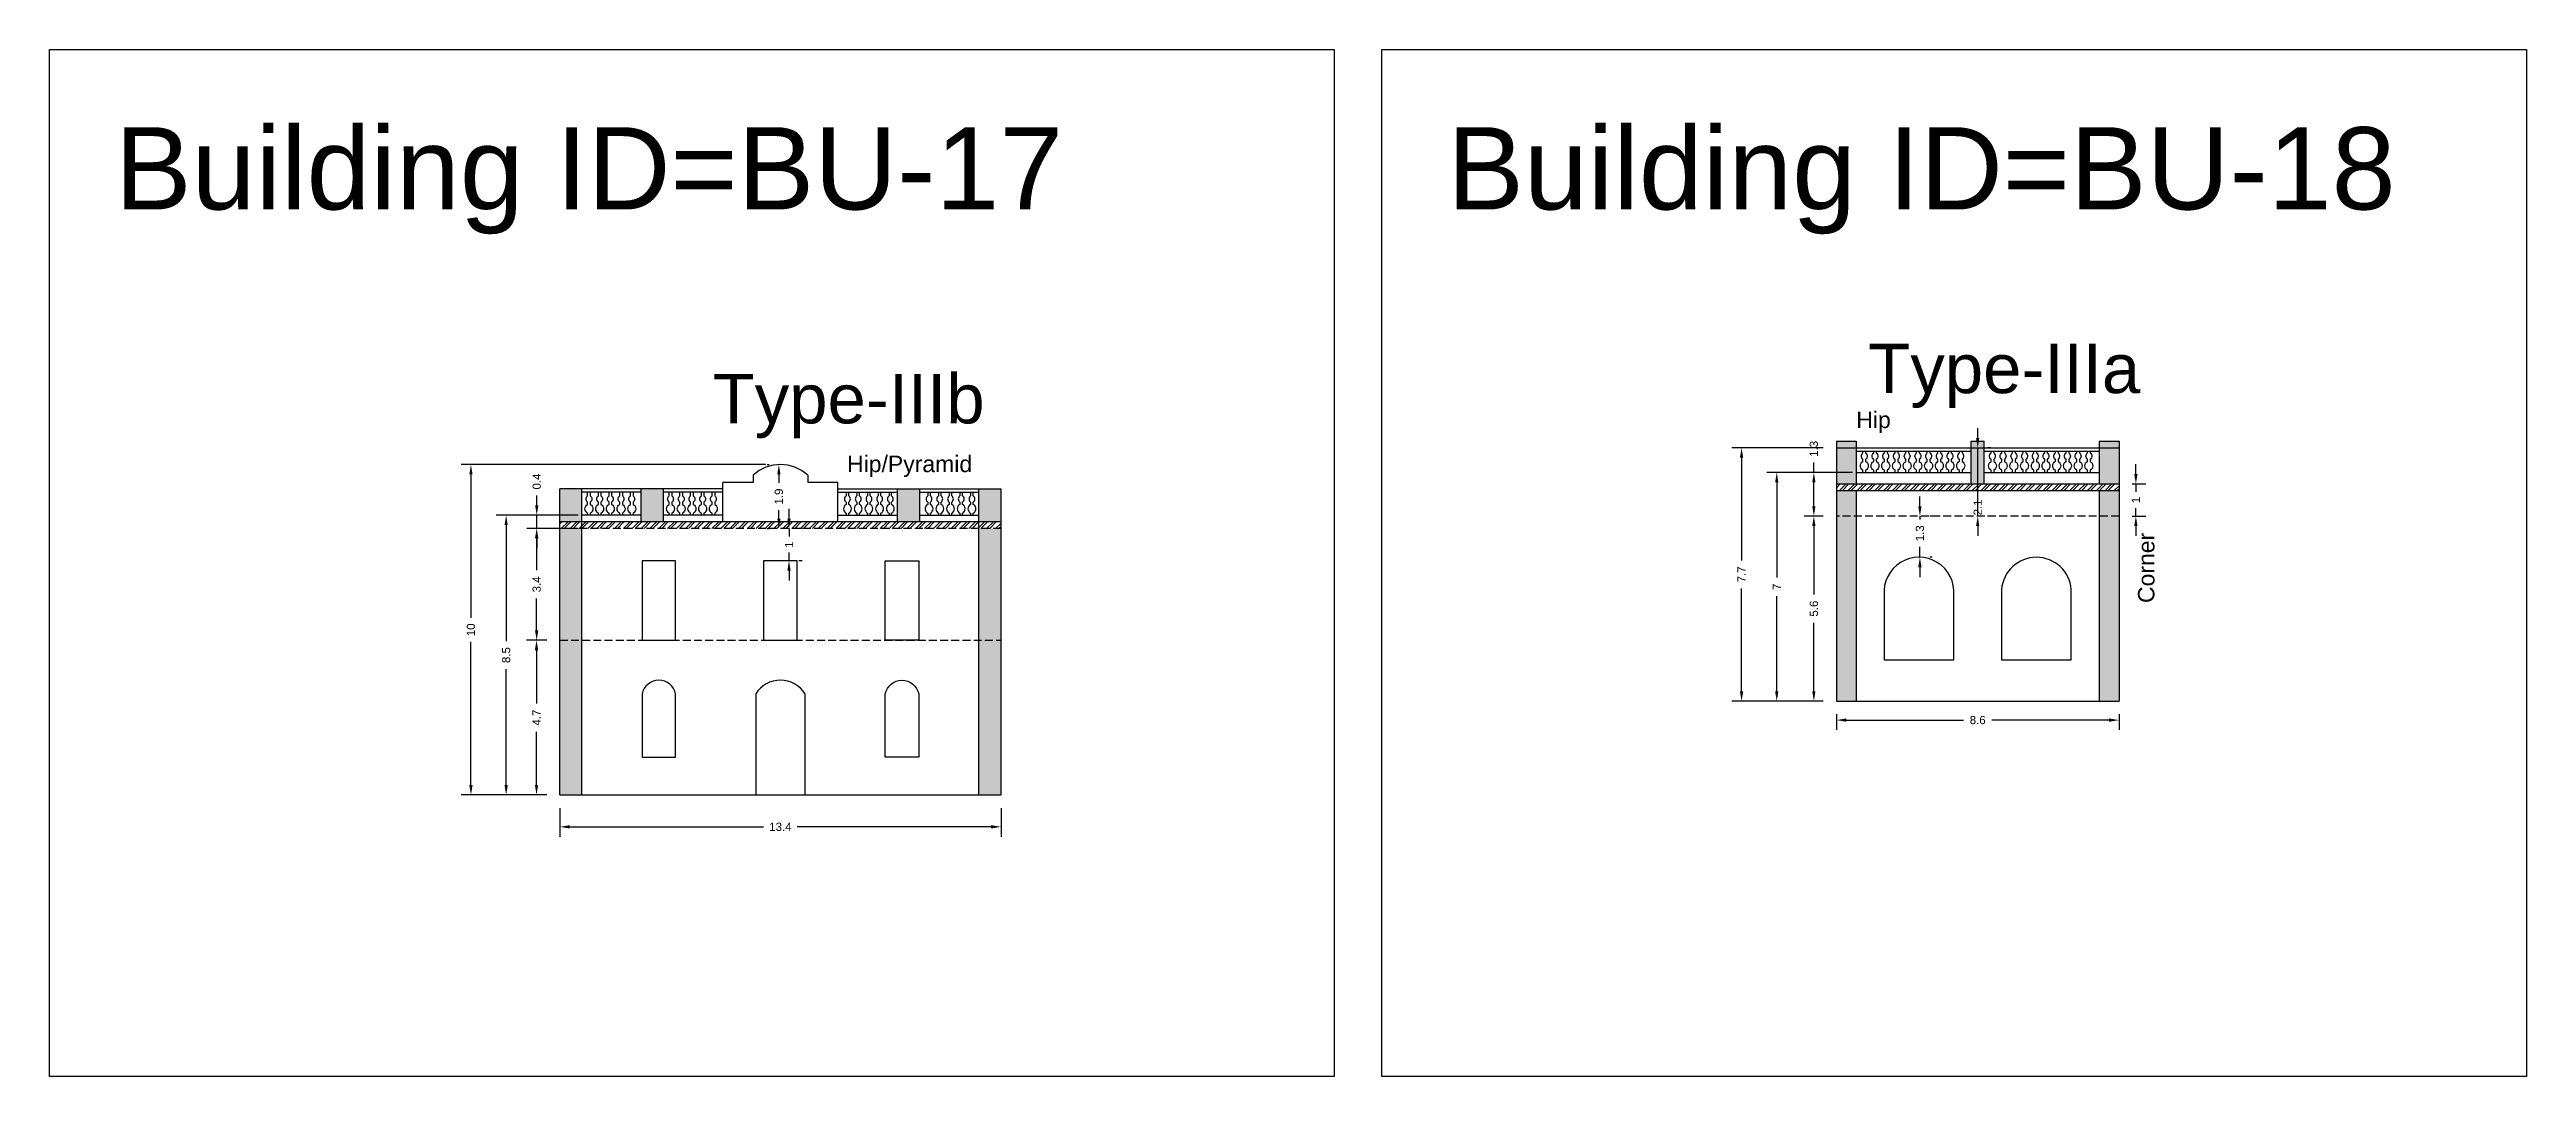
# Model space of a CAD drawing. Header units: metres. Extents: x 3416649 to 3417093, y -6712874 to -6712690.
# Drawn here: x 3416915.1 to 3416990.4, y -6712756.4 to -6712725.1 of the extents above; entities that cross this region are included whole.
import ezdxf

# ---------------------------------------------------------------- set-up
doc = ezdxf.new("R2010")
doc.units = ezdxf.units.M
doc.linetypes.add('ACAD_ISO02W100', pattern=[15, 12, -3])
doc.layers.add('Dotted', color=7, linetype='ACAD_ISO02W100', plot=False)
doc.styles.get("Standard").update_dxf_attribs({"font": 'arial.ttf'})
doc.dimstyles.new('ISO-25', dxfattribs={"dimtxt": 0.25, "dimasz": 0.3, "dimexe": 0.3, "dimexo": 0.4, "dimgap": 0.2, "dimtad": 0, "dimdec": 1, "dimdsep": 46, "dimtxsty": 'Standard', "dimcen": 2.5, "dimadec": 0, "dimazin": 0, "dimtfac": 1, "dimtdec": 1, "dimtmove": 0, "dimatfit": 3, "dimfxl": 1, "dimarcsym": 0})

msp = doc.modelspace()

# ---------------------------------------------------------------- texts
at = {"attachment_point": 1}
for s, width, heights, insert, char_height in [('Building ID=BU-17', 67.86454, [0.517], (3416917.092, -6712727.506), 2.5), ('Building ID=BU-18', 67.86454, [0.517], (3416957.591, -6712727.506), 2.5), ('Type-IIIa', 9.99112, [0.517], (3416970.386, -6712734.089), 1.5), ('Type-IIIb', 9.99112, [0.517], (3416935.259, -6712735.008), 1.5), ('Hip', 1.17554, [0], (3416970.023, -6712736.151), 0.5), ('Hip/Pyramid', 1.17554, [0], (3416939.345, -6712737.49), 0.5)]:
    msp.add_mtext_dynamic_manual_height_columns(s, width=width, gutter_width=12.5, heights=heights, dxfattribs=dict(at, insert=insert, char_height=char_height))
at = {"insert": (3416978.586, -6712741.968), "char_height": 0.5, "attachment_point": 1, "rotation": 90}
msp.add_mtext_dynamic_manual_height_columns('Corner', width=1.17554, gutter_width=12.5, heights=[0], dxfattribs=at)

# ---------------------------------------------------------------- blocks, each defined once
blk = doc.blocks.new('*D147')
at = {"color": 0, "lineweight": -2, "transparency": 16777216}
for p, q in [((3416930.215, -6712743.101), (3416929.606, -6712743.101)), ((3416929.906, -6712743.401), (3416929.906, -6712745.019)), ((3416929.906, -6712747.501), (3416929.906, -6712745.884)), ((3416930.215, -6712747.801), (3416929.606, -6712747.801))]:
    blk.add_line(p, q, dxfattribs=at)
at = {"color": 0, "transparency": 16777216}
for points in [[(3416929.856, -6712743.401), (3416929.956, -6712743.401), (3416929.906, -6712743.101)], [(3416929.856, -6712747.501), (3416929.956, -6712747.501), (3416929.906, -6712747.801)]]:
    blk.add_solid(points, dxfattribs=at)
at = {"layer": 'Defpoints', "color": 0, "transparency": 16777216}
for p in [(3416929.906, -6712743.101), (3416930.615, -6712743.101), (3416930.615, -6712747.801)]:
    blk.add_point(p, dxfattribs=at)
at = {"color": 0, "transparency": 16777216, "insert": (3416929.906, -6712745.451), "char_height": 0.25, "attachment_point": 5, "rotation": 90}
blk.add_mtext('4.7', dxfattribs=at)
blk = doc.blocks.new('*D148')
at = {"color": 0, "lineweight": -2, "transparency": 16777216}
for p, q in [((3416930.215, -6712739.701), (3416929.61, -6712739.701)), ((3416929.91, -6712740.001), (3416929.91, -6712740.974)), ((3416929.91, -6712742.801), (3416929.91, -6712741.828)), ((3416930.215, -6712743.101), (3416929.61, -6712743.101))]:
    blk.add_line(p, q, dxfattribs=at)
at = {"color": 0, "transparency": 16777216}
for points in [[(3416929.86, -6712740.001), (3416929.96, -6712740.001), (3416929.91, -6712739.701)], [(3416929.86, -6712742.801), (3416929.96, -6712742.801), (3416929.91, -6712743.101)]]:
    blk.add_solid(points, dxfattribs=at)
at = {"layer": 'Defpoints', "color": 0, "transparency": 16777216}
for p in [(3416929.91, -6712739.701), (3416930.615, -6712739.701), (3416930.615, -6712743.101)]:
    blk.add_point(p, dxfattribs=at)
at = {"color": 0, "transparency": 16777216, "insert": (3416929.91, -6712741.401), "char_height": 0.25, "attachment_point": 5, "rotation": 90}
blk.add_mtext('3.4', dxfattribs=at)
blk = doc.blocks.new('*D149')
at = {"color": 0, "lineweight": -2, "transparency": 16777216}
for p, q in [((3416929.913, -6712739.001), (3416929.913, -6712738.701)), ((3416931.175, -6712739.301), (3416929.613, -6712739.301)), ((3416929.913, -6712739.701), (3416929.913, -6712739.301)), ((3416931.175, -6712739.701), (3416929.613, -6712739.701)), ((3416929.913, -6712740.001), (3416929.913, -6712740.301))]:
    blk.add_line(p, q, dxfattribs=at)
at = {"color": 0, "transparency": 16777216}
for points in [[(3416929.863, -6712739.001), (3416929.963, -6712739.001), (3416929.913, -6712739.301)], [(3416929.863, -6712740.001), (3416929.963, -6712740.001), (3416929.913, -6712739.701)]]:
    blk.add_solid(points, dxfattribs=at)
at = {"layer": 'Defpoints', "color": 0, "transparency": 16777216}
for p in [(3416929.913, -6712739.301), (3416931.575, -6712739.301), (3416931.575, -6712739.701)]:
    blk.add_point(p, dxfattribs=at)
at = {"color": 0, "transparency": 16777216, "insert": (3416929.913, -6712738.274), "char_height": 0.25, "attachment_point": 5, "rotation": 90}
blk.add_mtext('0.4', dxfattribs=at)
blk = doc.blocks.new('*D150')
at = {"color": 0, "lineweight": -2, "transparency": 16777216}
for p, q in [((3416936.92, -6712737.761), (3416936.973, -6712737.761)), ((3416937.273, -6712738.061), (3416937.273, -6712738.315)), ((3416937.273, -6712739.401), (3416937.273, -6712739.147)), ((3416936.92, -6712739.701), (3416936.973, -6712739.701))]:
    blk.add_line(p, q, dxfattribs=at)
at = {"color": 0, "transparency": 16777216}
for points in [[(3416937.223, -6712738.061), (3416937.323, -6712738.061), (3416937.273, -6712737.761)], [(3416937.223, -6712739.401), (3416937.323, -6712739.401), (3416937.273, -6712739.701)]]:
    blk.add_solid(points, dxfattribs=at)
at = {"layer": 'Defpoints', "color": 0, "transparency": 16777216}
for p in [(3416937.32, -6712737.761), (3416937.273, -6712739.701), (3416937.32, -6712739.701)]:
    blk.add_point(p, dxfattribs=at)
at = {"color": 0, "transparency": 16777216, "insert": (3416937.273, -6712738.731), "char_height": 0.25, "attachment_point": 5, "rotation": 90}
blk.add_mtext('1.9', dxfattribs=at)
blk = doc.blocks.new('*D151')
at = {"color": 0, "lineweight": -2, "transparency": 16777216}
for p, q in [((3416930.615, -6712748.201), (3416930.615, -6712749.071)), ((3416944.025, -6712748.201), (3416944.025, -6712749.071)), ((3416930.915, -6712748.771), (3416936.807, -6712748.771)), ((3416943.725, -6712748.771), (3416937.832, -6712748.771))]:
    blk.add_line(p, q, dxfattribs=at)
at = {"color": 0, "transparency": 16777216}
for points in [[(3416930.915, -6712748.721), (3416930.915, -6712748.821), (3416930.615, -6712748.771)], [(3416943.725, -6712748.721), (3416943.725, -6712748.821), (3416944.025, -6712748.771)]]:
    blk.add_solid(points, dxfattribs=at)
at = {"layer": 'Defpoints', "color": 0, "transparency": 16777216}
for p in [(3416930.615, -6712747.801), (3416944.025, -6712747.801), (3416944.025, -6712748.771)]:
    blk.add_point(p, dxfattribs=at)
at = {"color": 0, "transparency": 16777216, "insert": (3416937.32, -6712748.771), "char_height": 0.25, "attachment_point": 5}
blk.add_mtext('13.4', dxfattribs=at)
blk = doc.blocks.new('*D152')
at = {"color": 0, "lineweight": -2, "transparency": 16777216}
for p, q in [((3416931.175, -6712739.301), (3416928.683, -6712739.301)), ((3416928.983, -6712739.601), (3416928.983, -6712743.123)), ((3416928.983, -6712747.501), (3416928.983, -6712743.98)), ((3416930.215, -6712747.801), (3416928.683, -6712747.801))]:
    blk.add_line(p, q, dxfattribs=at)
at = {"color": 0, "transparency": 16777216}
for points in [[(3416928.933, -6712739.601), (3416929.033, -6712739.601), (3416928.983, -6712739.301)], [(3416928.933, -6712747.501), (3416929.033, -6712747.501), (3416928.983, -6712747.801)]]:
    blk.add_solid(points, dxfattribs=at)
at = {"layer": 'Defpoints', "color": 0, "transparency": 16777216}
for p in [(3416928.983, -6712739.301), (3416931.575, -6712739.301), (3416930.615, -6712747.801)]:
    blk.add_point(p, dxfattribs=at)
at = {"color": 0, "transparency": 16777216, "insert": (3416928.983, -6712743.551), "char_height": 0.25, "attachment_point": 5, "rotation": 90}
blk.add_mtext('8.5', dxfattribs=at)
blk = doc.blocks.new('*D153')
at = {"color": 0, "lineweight": -2, "transparency": 16777216}
for p, q in [((3416936.873, -6712737.761), (3416927.612, -6712737.761)), ((3416927.912, -6712738.061), (3416927.912, -6712742.415)), ((3416927.912, -6712747.501), (3416927.912, -6712743.148)), ((3416930.215, -6712747.801), (3416927.612, -6712747.801))]:
    blk.add_line(p, q, dxfattribs=at)
at = {"color": 0, "transparency": 16777216}
for points in [[(3416927.862, -6712738.061), (3416927.962, -6712738.061), (3416927.912, -6712737.761)], [(3416927.862, -6712747.501), (3416927.962, -6712747.501), (3416927.912, -6712747.801)]]:
    blk.add_solid(points, dxfattribs=at)
at = {"layer": 'Defpoints', "color": 0, "transparency": 16777216}
for p in [(3416927.912, -6712737.761), (3416937.273, -6712737.761), (3416930.615, -6712747.801)]:
    blk.add_point(p, dxfattribs=at)
at = {"color": 0, "transparency": 16777216, "insert": (3416927.912, -6712742.781), "char_height": 0.25, "attachment_point": 5, "rotation": 90}
blk.add_mtext('10', dxfattribs=at)
blk = doc.blocks.new('*D154')
at = {"color": 0, "lineweight": -2, "transparency": 16777216}
for p, q in [((3416937.581, -6712739.401), (3416937.581, -6712739.101)), ((3416937.581, -6712739.701), (3416937.581, -6712739.945)), ((3416937.981, -6712739.701), (3416937.881, -6712739.701)), ((3416937.581, -6712740.681), (3416937.581, -6712740.437)), ((3416937.581, -6712740.981), (3416937.581, -6712741.281)), ((3416937.981, -6712740.681), (3416937.881, -6712740.681))]:
    blk.add_line(p, q, dxfattribs=at)
at = {"color": 0, "transparency": 16777216}
for points in [[(3416937.531, -6712739.401), (3416937.631, -6712739.401), (3416937.581, -6712739.701)], [(3416937.531, -6712740.981), (3416937.631, -6712740.981), (3416937.581, -6712740.681)]]:
    blk.add_solid(points, dxfattribs=at)
at = {"layer": 'Defpoints', "color": 0, "transparency": 16777216}
for p in [(3416937.581, -6712739.701), (3416937.581, -6712739.701), (3416937.581, -6712740.681)]:
    blk.add_point(p, dxfattribs=at)
at = {"color": 0, "transparency": 16777216, "insert": (3416937.581, -6712740.191), "char_height": 0.25, "attachment_point": 5, "rotation": 90}
blk.add_mtext('1', dxfattribs=at)
blk = doc.blocks.new('*D155')
at = {"color": 0, "lineweight": -2, "transparency": 16777216}
for p, q in [((3416969.019, -6712739.329), (3416968.434, -6712739.329)), ((3416968.734, -6712739.629), (3416968.734, -6712741.711)), ((3416968.734, -6712744.649), (3416968.734, -6712742.566)), ((3416969.019, -6712744.949), (3416968.434, -6712744.949))]:
    blk.add_line(p, q, dxfattribs=at)
at = {"color": 0, "transparency": 16777216}
for points in [[(3416968.684, -6712739.629), (3416968.784, -6712739.629), (3416968.734, -6712739.329)], [(3416968.684, -6712744.649), (3416968.784, -6712744.649), (3416968.734, -6712744.949)]]:
    blk.add_solid(points, dxfattribs=at)
at = {"layer": 'Defpoints', "color": 0, "transparency": 16777216}
for p in [(3416968.734, -6712739.329), (3416969.419, -6712739.329), (3416969.419, -6712744.949)]:
    blk.add_point(p, dxfattribs=at)
at = {"color": 0, "transparency": 16777216, "insert": (3416968.734, -6712742.139), "char_height": 0.25, "attachment_point": 5, "rotation": 90}
blk.add_mtext('5.6', dxfattribs=at)
blk = doc.blocks.new('*D156')
at = {"color": 0, "lineweight": -2, "transparency": 16777216}
for p, q in [((3416969.906, -6712737.999), (3416968.434, -6712737.999)), ((3416968.734, -6712737.999), (3416968.734, -6712737.699)), ((3416968.734, -6712739.029), (3416968.734, -6712738.299)), ((3416969.019, -6712739.329), (3416968.434, -6712739.329))]:
    blk.add_line(p, q, dxfattribs=at)
at = {"color": 0, "transparency": 16777216}
for points in [[(3416968.684, -6712738.299), (3416968.784, -6712738.299), (3416968.734, -6712737.999)], [(3416968.684, -6712739.029), (3416968.784, -6712739.029), (3416968.734, -6712739.329)]]:
    blk.add_solid(points, dxfattribs=at)
at = {"layer": 'Defpoints', "color": 0, "transparency": 16777216}
for p in [(3416968.734, -6712737.999), (3416970.306, -6712737.999), (3416969.419, -6712739.329)]:
    blk.add_point(p, dxfattribs=at)
at = {"color": 0, "transparency": 16777216, "insert": (3416968.734, -6712737.283), "char_height": 0.25, "attachment_point": 5, "rotation": 90}
blk.add_mtext('1.3', dxfattribs=at)
blk = doc.blocks.new('*D157')
at = {"color": 0, "lineweight": -2, "transparency": 16777216}
for p, q in [((3416973.714, -6712736.949), (3416973.714, -6712736.649)), ((3416973.714, -6712739.329), (3416973.714, -6712737.249)), ((3416974.114, -6712737.249), (3416974.014, -6712737.249)), ((3416974.114, -6712739.329), (3416974.014, -6712739.329)), ((3416973.714, -6712739.629), (3416973.714, -6712739.929))]:
    blk.add_line(p, q, dxfattribs=at)
at = {"color": 0, "transparency": 16777216}
for points in [[(3416973.664, -6712736.949), (3416973.764, -6712736.949), (3416973.714, -6712737.249)], [(3416973.664, -6712739.629), (3416973.764, -6712739.629), (3416973.714, -6712739.329)]]:
    blk.add_solid(points, dxfattribs=at)
at = {"layer": 'Defpoints', "color": 0, "transparency": 16777216}
for p in [(3416973.714, -6712737.249), (3416973.714, -6712737.249), (3416973.714, -6712739.329)]:
    blk.add_point(p, dxfattribs=at)
at = {"color": 0, "transparency": 16777216, "insert": (3416973.714, -6712739.062), "char_height": 0.25, "attachment_point": 5, "rotation": 90}
blk.add_mtext('2.1', dxfattribs=at)
blk = doc.blocks.new('*D158')
at = {"color": 0, "lineweight": -2, "transparency": 16777216}
for p, q in [((3416969.619, -6712737.999), (3416967.305, -6712737.999)), ((3416967.605, -6712738.299), (3416967.605, -6712741.193)), ((3416967.605, -6712744.649), (3416967.605, -6712741.755)), ((3416969.019, -6712744.949), (3416967.305, -6712744.949))]:
    blk.add_line(p, q, dxfattribs=at)
at = {"color": 0, "transparency": 16777216}
for points in [[(3416967.555, -6712738.299), (3416967.655, -6712738.299), (3416967.605, -6712737.999)], [(3416967.555, -6712744.649), (3416967.655, -6712744.649), (3416967.605, -6712744.949)]]:
    blk.add_solid(points, dxfattribs=at)
at = {"layer": 'Defpoints', "color": 0, "transparency": 16777216}
for p in [(3416967.605, -6712737.999), (3416970.019, -6712737.999), (3416969.419, -6712744.949)]:
    blk.add_point(p, dxfattribs=at)
at = {"color": 0, "transparency": 16777216, "insert": (3416967.605, -6712741.474), "char_height": 0.25, "attachment_point": 5, "rotation": 90}
blk.add_mtext('7', dxfattribs=at)
blk = doc.blocks.new('*D159')
at = {"color": 0, "lineweight": -2, "transparency": 16777216}
for p, q in [((3416969.019, -6712737.249), (3416966.237, -6712737.249)), ((3416966.537, -6712737.549), (3416966.537, -6712740.672)), ((3416966.537, -6712744.649), (3416966.537, -6712741.525)), ((3416969.019, -6712744.949), (3416966.237, -6712744.949))]:
    blk.add_line(p, q, dxfattribs=at)
at = {"color": 0, "transparency": 16777216}
for points in [[(3416966.487, -6712737.549), (3416966.587, -6712737.549), (3416966.537, -6712737.249)], [(3416966.487, -6712744.649), (3416966.587, -6712744.649), (3416966.537, -6712744.949)]]:
    blk.add_solid(points, dxfattribs=at)
at = {"layer": 'Defpoints', "color": 0, "transparency": 16777216}
for p in [(3416966.537, -6712737.249), (3416969.419, -6712737.249), (3416969.419, -6712744.949)]:
    blk.add_point(p, dxfattribs=at)
at = {"color": 0, "transparency": 16777216, "insert": (3416966.537, -6712741.099), "char_height": 0.25, "attachment_point": 5, "rotation": 90}
blk.add_mtext('7.7', dxfattribs=at)
blk = doc.blocks.new('*D160')
at = {"color": 0, "lineweight": -2, "transparency": 16777216}
for p, q in [((3416969.419, -6712745.349), (3416969.419, -6712745.826)), ((3416969.719, -6712745.526), (3416973.286, -6712745.526)), ((3416977.709, -6712745.526), (3416974.142, -6712745.526)), ((3416978.009, -6712745.349), (3416978.009, -6712745.826))]:
    blk.add_line(p, q, dxfattribs=at)
at = {"color": 0, "transparency": 16777216}
for points in [[(3416969.719, -6712745.476), (3416969.719, -6712745.576), (3416969.419, -6712745.526)], [(3416977.709, -6712745.476), (3416977.709, -6712745.576), (3416978.009, -6712745.526)]]:
    blk.add_solid(points, dxfattribs=at)
at = {"layer": 'Defpoints', "color": 0, "transparency": 16777216}
for p in [(3416969.419, -6712744.949), (3416978.009, -6712744.949), (3416978.009, -6712745.526)]:
    blk.add_point(p, dxfattribs=at)
at = {"color": 0, "transparency": 16777216, "insert": (3416973.714, -6712745.526), "char_height": 0.25, "attachment_point": 5}
blk.add_mtext('8.6', dxfattribs=at)
blk = doc.blocks.new('*D161')
at = {"color": 0, "lineweight": -2, "transparency": 16777216}
for p, q in [((3416971.957, -6712739.029), (3416971.957, -6712738.729)), ((3416971.957, -6712739.329), (3416971.957, -6712739.434)), ((3416972.329, -6712739.329), (3416972.257, -6712739.329)), ((3416971.957, -6712740.579), (3416971.957, -6712740.265)), ((3416971.957, -6712740.879), (3416971.957, -6712741.179)), ((3416972.329, -6712740.579), (3416972.257, -6712740.579))]:
    blk.add_line(p, q, dxfattribs=at)
at = {"color": 0, "transparency": 16777216}
for points in [[(3416971.907, -6712739.029), (3416972.007, -6712739.029), (3416971.957, -6712739.329)], [(3416971.907, -6712740.879), (3416972.007, -6712740.879), (3416971.957, -6712740.579)]]:
    blk.add_solid(points, dxfattribs=at)
at = {"layer": 'Defpoints', "color": 0, "transparency": 16777216}
for p in [(3416971.929, -6712739.329), (3416971.957, -6712739.329), (3416971.929, -6712740.579)]:
    blk.add_point(p, dxfattribs=at)
at = {"color": 0, "transparency": 16777216, "insert": (3416971.957, -6712739.849), "char_height": 0.25, "attachment_point": 5, "rotation": 90}
blk.add_mtext('1.3', dxfattribs=at)
blk = doc.blocks.new('*D162')
at = {"color": 0, "lineweight": -2, "transparency": 16777216}
for p, q in [((3416978.522, -6712738.049), (3416978.522, -6712737.749)), ((3416978.409, -6712738.349), (3416978.822, -6712738.349)), ((3416978.522, -6712738.349), (3416978.522, -6712738.593)), ((3416978.409, -6712739.329), (3416978.822, -6712739.329)), ((3416978.522, -6712739.329), (3416978.522, -6712739.085)), ((3416978.522, -6712739.629), (3416978.522, -6712739.929))]:
    blk.add_line(p, q, dxfattribs=at)
at = {"color": 0, "transparency": 16777216}
for points in [[(3416978.472, -6712738.049), (3416978.572, -6712738.049), (3416978.522, -6712738.349)], [(3416978.472, -6712739.629), (3416978.572, -6712739.629), (3416978.522, -6712739.329)]]:
    blk.add_solid(points, dxfattribs=at)
at = {"layer": 'Defpoints', "color": 0, "transparency": 16777216}
for p in [(3416978.009, -6712738.349), (3416978.522, -6712738.349), (3416978.009, -6712739.329)]:
    blk.add_point(p, dxfattribs=at)
at = {"color": 0, "transparency": 16777216, "insert": (3416978.522, -6712738.839), "char_height": 0.25, "attachment_point": 5, "rotation": 90}
blk.add_mtext('1', dxfattribs=at)

# ---------------------------------------------------------------- dimensions: what is measured, and where the dimension line sits
for base, p1, p2, picture, middle in [((3416966.537, -6712737.249), (3416969.419, -6712744.949), (3416969.419, -6712737.249), '*D159', (3416966.537, -6712741.099)), ((3416968.734, -6712737.999), (3416969.419, -6712739.329), (3416970.306, -6712737.999), '*D156', (3416968.734, -6712737.283)), ((3416927.912, -6712737.761), (3416930.615, -6712747.801), (3416937.273, -6712737.761), '*D153', (3416927.912, -6712742.781)), ((3416929.913, -6712739.301), (3416931.575, -6712739.701), (3416931.575, -6712739.301), '*D149', (3416929.913, -6712738.274)), ((3416937.273, -6712739.701), (3416937.32, -6712737.761), (3416937.32, -6712739.701), '*D150', (3416937.273, -6712738.731)), ((3416967.60489972, -6712737.998791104), (3416969.418914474, -6712744.948791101), (3416970.018914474, -6712737.9987911), '*D158', (3416967.604899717, -6712741.473791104)), ((3416978.522, -6712738.349), (3416978.009, -6712739.329), (3416978.009, -6712738.349), '*D162', (3416978.522, -6712738.839)), ((3416928.983, -6712739.301), (3416930.615, -6712747.801), (3416931.575, -6712739.301), '*D152', (3416928.983, -6712743.551)), ((3416937.581, -6712739.701), (3416937.581, -6712740.681), (3416937.581, -6712739.701), '*D154', (3416937.581, -6712740.191)), ((3416968.734, -6712739.329), (3416969.419, -6712744.949), (3416969.419, -6712739.329), '*D155', (3416968.734, -6712742.139)), ((3416929.91, -6712739.701), (3416930.615, -6712743.101), (3416930.615, -6712739.701), '*D148', (3416929.91, -6712741.401)), ((3416929.906, -6712743.101), (3416930.615, -6712747.801), (3416930.615, -6712743.101), '*D147', (3416929.906, -6712745.451))]:
    dim = msp.add_linear_dim(base=base, p1=p1, p2=p2, angle=90, dimstyle='ISO-25')
    dim.commit()
    dim.dimension.update_dxf_attribs({"geometry": picture, "text_midpoint": middle})
for base, p1, p2, picture, middle in [((3416973.714, -6712737.249), (3416973.714, -6712739.329), (3416973.714, -6712737.249), '*D157', (3416973.714, -6712739.062)), ((3416971.956546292, -6712739.328791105), (3416971.928914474, -6712740.578791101), (3416971.928914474, -6712739.328791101), '*D161', (3416971.956546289, -6712739.849446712))]:
    dim = msp.add_linear_dim(base=base, p1=p1, p2=p2, angle=90, dimstyle='ISO-25')
    dim.commit()
    dim.dimension.update_dxf_attribs({"geometry": picture, "text_midpoint": middle, "dimtype": 160})
for base, p1, p2, picture, middle in [((3416978.009, -6712745.526), (3416969.419, -6712744.949), (3416978.009, -6712744.949), '*D160', (3416973.714, -6712745.526)), ((3416944.025, -6712748.771), (3416930.615, -6712747.801), (3416944.025, -6712747.801), '*D151', (3416937.32, -6712748.771))]:
    dim = msp.add_linear_dim(base=base, p1=p1, p2=p2, dimstyle='ISO-25')
    dim.commit()
    dim.dimension.update_dxf_attribs({"geometry": picture, "text_midpoint": middle})

# ---------------------------------------------------------------- hatches: boundary and pattern name
h = msp.add_hatch(color=256)
h.dxf.hatch_style = 1
h.paths.add_polyline_path([(3416978.009, -6712737.049), (3416977.409, -6712737.049), (3416977.409, -6712737.249), (3416978.009, -6712737.249)])
h.paths.add_polyline_path([(3416973.914, -6712737.049), (3416973.514, -6712737.049), (3416973.514, -6712737.249), (3416973.914, -6712737.249)])
h.paths.add_polyline_path([(3416970.019, -6712737.049), (3416969.419, -6712737.049), (3416969.419, -6712737.249), (3416970.019, -6712737.249)])
h = msp.add_hatch(color=256)
h.dxf.hatch_style = 1
h.paths.add_polyline_path([(3416978.009, -6712738.549), (3416977.409, -6712738.549), (3416977.409, -6712739.329), (3416978.009, -6712739.329)])
h.paths.add_polyline_path([(3416978.009, -6712737.249), (3416977.409, -6712737.249), (3416977.409, -6712738.349), (3416978.009, -6712738.349)])
h.paths.add_polyline_path([(3416978.009, -6712739.329), (3416977.409, -6712739.329), (3416977.409, -6712744.949), (3416978.009, -6712744.949)])
h.paths.add_polyline_path([(3416970.019, -6712739.329), (3416969.419, -6712739.329), (3416969.419, -6712744.949), (3416970.019, -6712744.949)])
h.paths.add_polyline_path([(3416970.019, -6712738.549), (3416969.419, -6712738.549), (3416969.419, -6712739.329), (3416970.019, -6712739.329)])
h.paths.add_polyline_path([(3416970.019, -6712737.249), (3416969.419, -6712737.249), (3416969.419, -6712738.349), (3416970.019, -6712738.349)])
h = msp.add_hatch(color=256)
h.dxf.hatch_style = 1
h.paths.add_polyline_path([(3416973.914, -6712737.249), (3416973.514, -6712737.249), (3416973.514, -6712738.349), (3416973.914, -6712738.349)])
h = msp.add_hatch(color=256)
h.dxf.hatch_style = 1
h.paths.add_polyline_path([(3416931.285, -6712738.501), (3416930.615, -6712738.501), (3416930.615, -6712739.501), (3416931.285, -6712739.501)])
h.paths.add_polyline_path([(3416933.765, -6712738.501), (3416933.085, -6712738.501), (3416933.085, -6712739.501), (3416933.765, -6712739.501)])
h = msp.add_hatch(color=256)
h.dxf.hatch_style = 1
h.paths.add_polyline_path([(3416943.355, -6712738.501), (3416944.025, -6712738.501), (3416944.025, -6712739.501), (3416943.355, -6712739.501)])
h.paths.add_polyline_path([(3416940.875, -6712738.501), (3416941.555, -6712738.501), (3416941.555, -6712739.501), (3416940.875, -6712739.501)])
h = msp.add_hatch()
h.set_pattern_fill('ANSI32', color=256, scale=0.02)
h.set_pattern_definition([(45, (-35.66037, 0), (-0.134703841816, 0.134703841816), []), (45, (-35.57057, 0), (-0.134703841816, 0.134703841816), [])])
h.paths.add_polyline_path([(3416978.009, -6712738.349), (3416969.419, -6712738.349), (3416969.419, -6712738.549), (3416978.009, -6712738.549)])
h = msp.add_hatch()
h.set_pattern_fill('ANSI32', color=256, scale=0.02)
h.set_pattern_definition([(45, (-34.0275, 0), (-0.134703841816, 0.134703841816), []), (45, (-33.9377, 0), (-0.134703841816, 0.134703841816), [])])
h.paths.add_polyline_path([(3416944.025, -6712739.501), (3416930.615, -6712739.501), (3416930.615, -6712739.701), (3416944.025, -6712739.701)])
h = msp.add_hatch(color=256)
h.dxf.hatch_style = 1
h.paths.add_polyline_path([(3416931.285, -6712739.701), (3416930.615, -6712739.701), (3416930.615, -6712743.101), (3416931.285, -6712743.101)])
h.paths.add_polyline_path([(3416931.285, -6712743.101), (3416930.615, -6712743.101), (3416930.615, -6712747.801), (3416931.285, -6712747.801)])
h.paths.add_polyline_path([(3416944.025, -6712739.701), (3416943.355, -6712739.701), (3416943.355, -6712743.101), (3416944.025, -6712743.101)])
h.paths.add_polyline_path([(3416944.025, -6712743.101), (3416943.355, -6712743.101), (3416943.355, -6712747.801), (3416944.025, -6712747.801)])

# ---------------------------------------------------------------- linework, layer by layer
for points in [[(3416915.103, -6712725.146), (3416954.148, -6712725.146), (3416954.148, -6712756.357), (3416915.103, -6712756.357)], [(3416955.601, -6712725.146), (3416990.395, -6712725.146), (3416990.395, -6712756.357), (3416955.601, -6712756.357)], [(3416933.115, -6712740.681), (3416933.115, -6712743.101), (3416934.135, -6712743.101), (3416934.135, -6712740.681)], [(3416936.81, -6712740.681), (3416936.81, -6712743.101), (3416937.83, -6712743.101), (3416937.83, -6712740.681)], [(3416941.525, -6712740.681), (3416941.525, -6712743.101), (3416940.505, -6712743.101), (3416940.505, -6712740.681)]]:
    msp.add_lwpolyline(points, close=True)
for points in [[(3416969.419, -6712737.049), (3416969.419, -6712744.949)], [(3416969.419, -6712737.049), (3416970.019, -6712737.049)], [(3416969.419, -6712737.249), (3416978.009, -6712737.249)], [(3416970.019, -6712737.049), (3416970.019, -6712738.349)], [(3416973.514, -6712738.349), (3416973.514, -6712737.049)], [(3416973.514, -6712737.049), (3416973.914, -6712737.049)], [(3416973.914, -6712738.349), (3416973.914, -6712737.049)], [(3416977.409, -6712737.049), (3416977.409, -6712738.349)], [(3416977.409, -6712737.049), (3416978.009, -6712737.049)], [(3416978.009, -6712737.049), (3416978.009, -6712744.949)], [(3416936.49, -6712738.084), (3416936.49, -6712738.301)], [(3416938.15, -6712738.084), (3416938.15, -6712738.301)], [(3416970.019, -6712737.349), (3416973.514, -6712737.349)], [(3416970.019, -6712737.999), (3416973.514, -6712737.999)], [(3416970.227, -6712737.407), (3416970.227, -6712737.349)], [(3416970.306, -6712737.933), (3416970.306, -6712737.999)], [(3416970.632, -6712737.933), (3416970.632, -6712737.999)], [(3416970.958, -6712737.933), (3416970.958, -6712737.999)], [(3416971.283, -6712737.933), (3416971.283, -6712737.999)], [(3416971.609, -6712737.933), (3416971.609, -6712737.999)], [(3416971.935, -6712737.933), (3416971.935, -6712737.999)], [(3416972.261, -6712737.933), (3416972.261, -6712737.999)], [(3416972.586, -6712737.933), (3416972.586, -6712737.999)], [(3416972.912, -6712737.933), (3416972.912, -6712737.999)], [(3416973.238, -6712737.933), (3416973.238, -6712737.999)], [(3416973.914, -6712737.349), (3416977.409, -6712737.349)], [(3416973.914, -6712737.999), (3416977.409, -6712737.999)], [(3416974.122, -6712737.407), (3416974.122, -6712737.349)], [(3416974.201, -6712737.933), (3416974.201, -6712737.999)], [(3416974.527, -6712737.933), (3416974.527, -6712737.999)], [(3416974.853, -6712737.933), (3416974.853, -6712737.999)], [(3416975.178, -6712737.933), (3416975.178, -6712737.999)], [(3416975.504, -6712737.933), (3416975.504, -6712737.999)], [(3416975.83, -6712737.933), (3416975.83, -6712737.999)], [(3416976.156, -6712737.933), (3416976.156, -6712737.999)], [(3416976.481, -6712737.933), (3416976.481, -6712737.999)], [(3416976.807, -6712737.933), (3416976.807, -6712737.999)], [(3416977.133, -6712737.933), (3416977.133, -6712737.999)], [(3416930.615, -6712747.801), (3416930.615, -6712738.501)], [(3416935.57, -6712738.501), (3416930.615, -6712738.501)], [(3416931.285, -6712747.801), (3416931.285, -6712738.501)], [(3416933.085, -6712738.601), (3416931.285, -6712738.601)], [(3416933.085, -6712739.501), (3416933.085, -6712738.501)], [(3416933.765, -6712739.501), (3416933.765, -6712738.501)], [(3416935.57, -6712738.601), (3416933.765, -6712738.601)], [(3416935.57, -6712739.501), (3416935.57, -6712738.301)], [(3416936.49, -6712738.301), (3416935.57, -6712738.301)], [(3416939.07, -6712738.301), (3416938.15, -6712738.301)], [(3416939.07, -6712739.501), (3416939.07, -6712738.301)], [(3416939.07, -6712738.501), (3416944.025, -6712738.501)], [(3416939.07, -6712738.601), (3416940.875, -6712738.601)], [(3416940.875, -6712739.501), (3416940.875, -6712738.501)], [(3416941.555, -6712739.501), (3416941.555, -6712738.501)], [(3416941.555, -6712738.601), (3416943.355, -6712738.601)], [(3416943.355, -6712747.801), (3416943.355, -6712738.501)], [(3416944.025, -6712747.801), (3416944.025, -6712738.501)], [(3416969.419, -6712738.349), (3416978.009, -6712738.349)], [(3416969.419, -6712738.549), (3416978.009, -6712738.549)], [(3416970.019, -6712738.549), (3416970.019, -6712744.949)], [(3416977.409, -6712738.549), (3416977.409, -6712744.949)], [(3416944.025, -6712739.501), (3416930.615, -6712739.501)], [(3416933.085, -6712739.301), (3416931.285, -6712739.301)], [(3416931.539, -6712739.236), (3416931.539, -6712739.301)], [(3416931.864, -6712739.236), (3416931.864, -6712739.301)], [(3416932.19, -6712739.236), (3416932.19, -6712739.301)], [(3416932.516, -6712739.236), (3416932.516, -6712739.301)], [(3416932.842, -6712739.236), (3416932.842, -6712739.301)], [(3416935.57, -6712739.301), (3416933.765, -6712739.301)], [(3416934.019, -6712739.236), (3416934.019, -6712739.301)], [(3416934.344, -6712739.236), (3416934.344, -6712739.301)], [(3416934.67, -6712739.236), (3416934.67, -6712739.301)], [(3416934.996, -6712739.236), (3416934.996, -6712739.301)], [(3416935.322, -6712739.236), (3416935.322, -6712739.301)], [(3416939.07, -6712739.301), (3416940.875, -6712739.301)], [(3416939.318, -6712739.236), (3416939.318, -6712739.301)], [(3416939.644, -6712739.236), (3416939.644, -6712739.301)], [(3416939.97, -6712739.236), (3416939.97, -6712739.301)], [(3416940.295, -6712739.236), (3416940.295, -6712739.301)], [(3416940.621, -6712739.236), (3416940.621, -6712739.301)], [(3416941.555, -6712739.301), (3416943.355, -6712739.301)], [(3416941.798, -6712739.236), (3416941.798, -6712739.301)], [(3416942.124, -6712739.236), (3416942.124, -6712739.301)], [(3416942.45, -6712739.236), (3416942.45, -6712739.301)], [(3416942.775, -6712739.236), (3416942.775, -6712739.301)], [(3416943.101, -6712739.236), (3416943.101, -6712739.301)], [(3416970.869, -6712741.556), (3416970.869, -6712743.699), (3416972.989, -6712743.699), (3416972.989, -6712741.556)], [(3416969.419, -6712744.949), (3416978.009, -6712744.949)], [(3416930.615, -6712747.801), (3416944.025, -6712747.801)]]:
    msp.add_lwpolyline(points)
for points in [[(3416970.227, -6712737.999), (3416970.227, -6712737.933, -0.59952), (3416970.227, -6712737.666), (3416970.227, -6712737.6, -0.504557), (3416970.227, -6712737.407)], [(3416970.306, -6712737.349), (3416970.306, -6712737.407, -0.504557), (3416970.306, -6712737.6), (3416970.306, -6712737.666, -0.59952), (3416970.306, -6712737.933)], [(3416970.552, -6712737.999), (3416970.552, -6712737.933, -0.59952), (3416970.552, -6712737.666), (3416970.552, -6712737.6, -0.504557), (3416970.552, -6712737.407), (3416970.552, -6712737.349)], [(3416970.632, -6712737.349), (3416970.632, -6712737.407, -0.504557), (3416970.632, -6712737.6), (3416970.632, -6712737.666, -0.59952), (3416970.632, -6712737.933)], [(3416970.878, -6712737.999), (3416970.878, -6712737.933, -0.59952), (3416970.878, -6712737.666), (3416970.878, -6712737.6, -0.504557), (3416970.878, -6712737.407), (3416970.878, -6712737.349)], [(3416970.958, -6712737.349), (3416970.958, -6712737.407, -0.504557), (3416970.958, -6712737.6), (3416970.958, -6712737.666, -0.59952), (3416970.958, -6712737.933)], [(3416971.204, -6712737.999), (3416971.204, -6712737.933, -0.59952), (3416971.204, -6712737.666), (3416971.204, -6712737.6, -0.504557), (3416971.204, -6712737.407), (3416971.204, -6712737.349)], [(3416971.283, -6712737.349), (3416971.283, -6712737.407, -0.504557), (3416971.283, -6712737.6), (3416971.283, -6712737.666, -0.59952), (3416971.283, -6712737.933)], [(3416971.53, -6712737.999), (3416971.53, -6712737.933, -0.59952), (3416971.53, -6712737.666), (3416971.53, -6712737.6, -0.504557), (3416971.53, -6712737.407), (3416971.53, -6712737.349)], [(3416971.609, -6712737.349), (3416971.609, -6712737.407, -0.504557), (3416971.609, -6712737.6), (3416971.609, -6712737.666, -0.59952), (3416971.609, -6712737.933)], [(3416971.855, -6712737.999), (3416971.855, -6712737.933, -0.59952), (3416971.855, -6712737.666), (3416971.855, -6712737.6, -0.504557), (3416971.855, -6712737.407), (3416971.855, -6712737.349)], [(3416971.935, -6712737.349), (3416971.935, -6712737.407, -0.504557), (3416971.935, -6712737.6), (3416971.935, -6712737.666, -0.59952), (3416971.935, -6712737.933)], [(3416972.181, -6712737.999), (3416972.181, -6712737.933, -0.59952), (3416972.181, -6712737.666), (3416972.181, -6712737.6, -0.504557), (3416972.181, -6712737.407), (3416972.181, -6712737.349)], [(3416972.261, -6712737.349), (3416972.261, -6712737.407, -0.504557), (3416972.261, -6712737.6), (3416972.261, -6712737.666, -0.59952), (3416972.261, -6712737.933)], [(3416972.507, -6712737.999), (3416972.507, -6712737.933, -0.59952), (3416972.507, -6712737.666), (3416972.507, -6712737.6, -0.504557), (3416972.507, -6712737.407), (3416972.507, -6712737.349)], [(3416972.586, -6712737.349), (3416972.586, -6712737.407, -0.504557), (3416972.586, -6712737.6), (3416972.586, -6712737.666, -0.59952), (3416972.586, -6712737.933)], [(3416972.832, -6712737.999), (3416972.832, -6712737.933, -0.59952), (3416972.832, -6712737.666), (3416972.832, -6712737.6, -0.504557), (3416972.832, -6712737.407), (3416972.832, -6712737.349)], [(3416972.912, -6712737.349), (3416972.912, -6712737.407, -0.504557), (3416972.912, -6712737.6), (3416972.912, -6712737.666, -0.59952), (3416972.912, -6712737.933)], [(3416973.158, -6712737.999), (3416973.158, -6712737.933, -0.59952), (3416973.158, -6712737.666), (3416973.158, -6712737.6, -0.504557), (3416973.158, -6712737.407), (3416973.158, -6712737.349)], [(3416973.238, -6712737.349), (3416973.238, -6712737.407, -0.504557), (3416973.238, -6712737.6), (3416973.238, -6712737.666, -0.59952), (3416973.238, -6712737.933)], [(3416974.122, -6712737.999), (3416974.122, -6712737.933, -0.59952), (3416974.122, -6712737.666), (3416974.122, -6712737.6, -0.504557), (3416974.122, -6712737.407)], [(3416974.201, -6712737.349), (3416974.201, -6712737.407, -0.504557), (3416974.201, -6712737.6), (3416974.201, -6712737.666, -0.59952), (3416974.201, -6712737.933)], [(3416974.447, -6712737.999), (3416974.447, -6712737.933, -0.59952), (3416974.447, -6712737.666), (3416974.447, -6712737.6, -0.504557), (3416974.447, -6712737.407), (3416974.447, -6712737.349)], [(3416974.527, -6712737.349), (3416974.527, -6712737.407, -0.504557), (3416974.527, -6712737.6), (3416974.527, -6712737.666, -0.59952), (3416974.527, -6712737.933)], [(3416974.773, -6712737.999), (3416974.773, -6712737.933, -0.59952), (3416974.773, -6712737.666), (3416974.773, -6712737.6, -0.504557), (3416974.773, -6712737.407), (3416974.773, -6712737.349)], [(3416974.853, -6712737.349), (3416974.853, -6712737.407, -0.504557), (3416974.853, -6712737.6), (3416974.853, -6712737.666, -0.59952), (3416974.853, -6712737.933)], [(3416975.099, -6712737.999), (3416975.099, -6712737.933, -0.59952), (3416975.099, -6712737.666), (3416975.099, -6712737.6, -0.504557), (3416975.099, -6712737.407), (3416975.099, -6712737.349)], [(3416975.178, -6712737.349), (3416975.178, -6712737.407, -0.504557), (3416975.178, -6712737.6), (3416975.178, -6712737.666, -0.59952), (3416975.178, -6712737.933)], [(3416975.425, -6712737.999), (3416975.425, -6712737.933, -0.59952), (3416975.425, -6712737.666), (3416975.425, -6712737.6, -0.504557), (3416975.425, -6712737.407), (3416975.425, -6712737.349)], [(3416975.504, -6712737.349), (3416975.504, -6712737.407, -0.504557), (3416975.504, -6712737.6), (3416975.504, -6712737.666, -0.59952), (3416975.504, -6712737.933)], [(3416975.75, -6712737.999), (3416975.75, -6712737.933, -0.59952), (3416975.75, -6712737.666), (3416975.75, -6712737.6, -0.504557), (3416975.75, -6712737.407), (3416975.75, -6712737.349)], [(3416975.83, -6712737.349), (3416975.83, -6712737.407, -0.504557), (3416975.83, -6712737.6), (3416975.83, -6712737.666, -0.59952), (3416975.83, -6712737.933)], [(3416976.076, -6712737.999), (3416976.076, -6712737.933, -0.59952), (3416976.076, -6712737.666), (3416976.076, -6712737.6, -0.504557), (3416976.076, -6712737.407), (3416976.076, -6712737.349)], [(3416976.156, -6712737.349), (3416976.156, -6712737.407, -0.504557), (3416976.156, -6712737.6), (3416976.156, -6712737.666, -0.59952), (3416976.156, -6712737.933)], [(3416976.402, -6712737.999), (3416976.402, -6712737.933, -0.59952), (3416976.402, -6712737.666), (3416976.402, -6712737.6, -0.504557), (3416976.402, -6712737.407), (3416976.402, -6712737.349)], [(3416976.481, -6712737.349), (3416976.481, -6712737.407, -0.504557), (3416976.481, -6712737.6), (3416976.481, -6712737.666, -0.59952), (3416976.481, -6712737.933)], [(3416976.727, -6712737.999), (3416976.727, -6712737.933, -0.59952), (3416976.727, -6712737.666), (3416976.727, -6712737.6, -0.504557), (3416976.727, -6712737.407), (3416976.727, -6712737.349)], [(3416976.807, -6712737.349), (3416976.807, -6712737.407, -0.504557), (3416976.807, -6712737.6), (3416976.807, -6712737.666, -0.59952), (3416976.807, -6712737.933)], [(3416977.053, -6712737.999), (3416977.053, -6712737.933, -0.59952), (3416977.053, -6712737.666), (3416977.053, -6712737.6, -0.504557), (3416977.053, -6712737.407), (3416977.053, -6712737.349)], [(3416977.133, -6712737.349), (3416977.133, -6712737.407, -0.504557), (3416977.133, -6712737.6), (3416977.133, -6712737.666, -0.59952), (3416977.133, -6712737.933)], [(3416931.459, -6712739.301), (3416931.459, -6712739.236, -0.59952), (3416931.459, -6712738.969), (3416931.459, -6712738.902, -0.504557), (3416931.459, -6712738.709), (3416931.459, -6712738.601)], [(3416931.539, -6712738.601), (3416931.539, -6712738.709, -0.504557), (3416931.539, -6712738.902), (3416931.539, -6712738.969, -0.59952), (3416931.539, -6712739.236)], [(3416931.785, -6712739.301), (3416931.785, -6712739.236, -0.59952), (3416931.785, -6712738.969), (3416931.785, -6712738.902, -0.504557), (3416931.785, -6712738.709), (3416931.785, -6712738.601)], [(3416931.864, -6712738.601), (3416931.864, -6712738.709, -0.504557), (3416931.864, -6712738.902), (3416931.864, -6712738.969, -0.59952), (3416931.864, -6712739.236)], [(3416932.11, -6712739.301), (3416932.11, -6712739.236, -0.59952), (3416932.11, -6712738.969), (3416932.11, -6712738.902, -0.504557), (3416932.11, -6712738.709), (3416932.11, -6712738.601)], [(3416932.19, -6712738.601), (3416932.19, -6712738.709, -0.504557), (3416932.19, -6712738.902), (3416932.19, -6712738.969, -0.59952), (3416932.19, -6712739.236)], [(3416932.436, -6712739.301), (3416932.436, -6712739.236, -0.59952), (3416932.436, -6712738.969), (3416932.436, -6712738.902, -0.504557), (3416932.436, -6712738.709), (3416932.436, -6712738.601)], [(3416932.516, -6712738.601), (3416932.516, -6712738.709, -0.504557), (3416932.516, -6712738.902), (3416932.516, -6712738.969, -0.59952), (3416932.516, -6712739.236)], [(3416932.762, -6712739.301), (3416932.762, -6712739.236, -0.59952), (3416932.762, -6712738.969), (3416932.762, -6712738.902, -0.504557), (3416932.762, -6712738.709), (3416932.762, -6712738.601)], [(3416932.842, -6712738.601), (3416932.842, -6712738.709, -0.504557), (3416932.842, -6712738.902), (3416932.842, -6712738.969, -0.59952), (3416932.842, -6712739.236)], [(3416933.939, -6712739.301), (3416933.939, -6712739.236, -0.59952), (3416933.939, -6712738.969), (3416933.939, -6712738.902, -0.504557), (3416933.939, -6712738.709), (3416933.939, -6712738.601)], [(3416934.019, -6712738.601), (3416934.019, -6712738.709, -0.504557), (3416934.019, -6712738.902), (3416934.019, -6712738.969, -0.59952), (3416934.019, -6712739.236)], [(3416934.265, -6712739.301), (3416934.265, -6712739.236, -0.59952), (3416934.265, -6712738.969), (3416934.265, -6712738.902, -0.504557), (3416934.265, -6712738.709), (3416934.265, -6712738.601)], [(3416934.344, -6712738.601), (3416934.344, -6712738.709, -0.504557), (3416934.344, -6712738.902), (3416934.344, -6712738.969, -0.59952), (3416934.344, -6712739.236)], [(3416934.59, -6712739.301), (3416934.59, -6712739.236, -0.59952), (3416934.59, -6712738.969), (3416934.59, -6712738.902, -0.504557), (3416934.59, -6712738.709), (3416934.59, -6712738.601)], [(3416934.67, -6712738.601), (3416934.67, -6712738.709, -0.504557), (3416934.67, -6712738.902), (3416934.67, -6712738.969, -0.59952), (3416934.67, -6712739.236)], [(3416934.916, -6712739.301), (3416934.916, -6712739.236, -0.59952), (3416934.916, -6712738.969), (3416934.916, -6712738.902, -0.504557), (3416934.916, -6712738.709), (3416934.916, -6712738.601)], [(3416934.996, -6712738.601), (3416934.996, -6712738.709, -0.504557), (3416934.996, -6712738.902), (3416934.996, -6712738.969, -0.59952), (3416934.996, -6712739.236)], [(3416935.242, -6712739.301), (3416935.242, -6712739.236, -0.59952), (3416935.242, -6712738.969), (3416935.242, -6712738.902, -0.504557), (3416935.242, -6712738.709), (3416935.242, -6712738.601)], [(3416935.322, -6712738.601), (3416935.322, -6712738.709, -0.504557), (3416935.322, -6712738.902), (3416935.322, -6712738.969, -0.59952), (3416935.322, -6712739.236)], [(3416939.318, -6712738.601), (3416939.318, -6712738.709, 0.504557), (3416939.318, -6712738.902), (3416939.318, -6712738.969, 0.59952), (3416939.318, -6712739.236)], [(3416939.398, -6712739.301), (3416939.398, -6712739.236, 0.59952), (3416939.398, -6712738.969), (3416939.398, -6712738.902, 0.504557), (3416939.398, -6712738.709), (3416939.398, -6712738.601)], [(3416939.644, -6712738.601), (3416939.644, -6712738.709, 0.504557), (3416939.644, -6712738.902), (3416939.644, -6712738.969, 0.59952), (3416939.644, -6712739.236)], [(3416939.724, -6712739.301), (3416939.724, -6712739.236, 0.59952), (3416939.724, -6712738.969), (3416939.724, -6712738.902, 0.504557), (3416939.724, -6712738.709), (3416939.724, -6712738.601)], [(3416939.97, -6712738.601), (3416939.97, -6712738.709, 0.504557), (3416939.97, -6712738.902), (3416939.97, -6712738.969, 0.59952), (3416939.97, -6712739.236)], [(3416940.049, -6712739.301), (3416940.049, -6712739.236, 0.59952), (3416940.049, -6712738.969), (3416940.049, -6712738.902, 0.504557), (3416940.049, -6712738.709), (3416940.049, -6712738.601)], [(3416940.295, -6712738.601), (3416940.295, -6712738.709, 0.504557), (3416940.295, -6712738.902), (3416940.295, -6712738.969, 0.59952), (3416940.295, -6712739.236)], [(3416940.375, -6712739.301), (3416940.375, -6712739.236, 0.59952), (3416940.375, -6712738.969), (3416940.375, -6712738.902, 0.504557), (3416940.375, -6712738.709), (3416940.375, -6712738.601)], [(3416940.621, -6712738.601), (3416940.621, -6712738.709, 0.504557), (3416940.621, -6712738.902), (3416940.621, -6712738.969, 0.59952), (3416940.621, -6712739.236)], [(3416940.701, -6712739.301), (3416940.701, -6712739.236, 0.59952), (3416940.701, -6712738.969), (3416940.701, -6712738.902, 0.504557), (3416940.701, -6712738.709), (3416940.701, -6712738.601)], [(3416941.798, -6712738.601), (3416941.798, -6712738.709, 0.504557), (3416941.798, -6712738.902), (3416941.798, -6712738.969, 0.59952), (3416941.798, -6712739.236)], [(3416941.878, -6712739.301), (3416941.878, -6712739.236, 0.59952), (3416941.878, -6712738.969), (3416941.878, -6712738.902, 0.504557), (3416941.878, -6712738.709), (3416941.878, -6712738.601)], [(3416942.124, -6712738.601), (3416942.124, -6712738.709, 0.504557), (3416942.124, -6712738.902), (3416942.124, -6712738.969, 0.59952), (3416942.124, -6712739.236)], [(3416942.204, -6712739.301), (3416942.204, -6712739.236, 0.59952), (3416942.204, -6712738.969), (3416942.204, -6712738.902, 0.504557), (3416942.204, -6712738.709), (3416942.204, -6712738.601)], [(3416942.45, -6712738.601), (3416942.45, -6712738.709, 0.504557), (3416942.45, -6712738.902), (3416942.45, -6712738.969, 0.59952), (3416942.45, -6712739.236)], [(3416942.529, -6712739.301), (3416942.529, -6712739.236, 0.59952), (3416942.529, -6712738.969), (3416942.529, -6712738.902, 0.504557), (3416942.529, -6712738.709), (3416942.529, -6712738.601)], [(3416942.775, -6712738.601), (3416942.775, -6712738.709, 0.504557), (3416942.775, -6712738.902), (3416942.775, -6712738.969, 0.59952), (3416942.775, -6712739.236)], [(3416942.855, -6712739.301), (3416942.855, -6712739.236, 0.59952), (3416942.855, -6712738.969), (3416942.855, -6712738.902, 0.504557), (3416942.855, -6712738.709), (3416942.855, -6712738.601)], [(3416943.101, -6712738.601), (3416943.101, -6712738.709, 0.504557), (3416943.101, -6712738.902), (3416943.101, -6712738.969, 0.59952), (3416943.101, -6712739.236)], [(3416943.181, -6712739.301), (3416943.181, -6712739.236, 0.59952), (3416943.181, -6712738.969), (3416943.181, -6712738.902, 0.504557), (3416943.181, -6712738.709), (3416943.181, -6712738.601)], [(3416938.07, -6712747.801), (3416938.07, -6712744.731, 0.56), (3416936.57, -6712744.731), (3416936.57, -6712747.801)]]:
    msp.add_lwpolyline(points, format="xyb")
for points in [[(3416974.439, -6712741.556), (3416974.439, -6712743.699), (3416976.559, -6712743.699), (3416976.559, -6712741.556, 0.921739)], [(3416933.115, -6712746.651), (3416934.135, -6712746.651), (3416934.135, -6712744.731, 0.823529), (3416933.115, -6712744.731)], [(3416941.525, -6712746.651), (3416940.505, -6712746.651), (3416940.505, -6712744.731, -0.823529), (3416941.525, -6712744.731)]]:
    msp.add_lwpolyline(points, format="xyb", close=True)
for centre, radius, start, end in [((3416937.32, -6712738.991), 1.23, 47.54047, 132.45953), ((3416971.929, -6712741.642), 1.064, 355.33595, 184.66405)]:
    msp.add_arc(centre, radius, start, end)
at = {"layer": 'Dotted', "ltscale": 0.02}
msp.add_line((3416978.009, -6712739.329), (3416969.419, -6712739.329), dxfattribs=at)
for points in [[(3416944.025, -6712739.701), (3416930.615, -6712739.701)], [(3416930.615, -6712743.101), (3416944.025, -6712743.101)]]:
    msp.add_lwpolyline(points, dxfattribs=at)

msp.set_redraw_order([(e.dxf.handle, doc.entitydb.next_handle()) for e in msp.query("TEXT MTEXT ATTDEF DIMENSION ARC_DIMENSION")])  # texts and dimensions are drawn at this point

doc.saveas('drawing.dxf')
